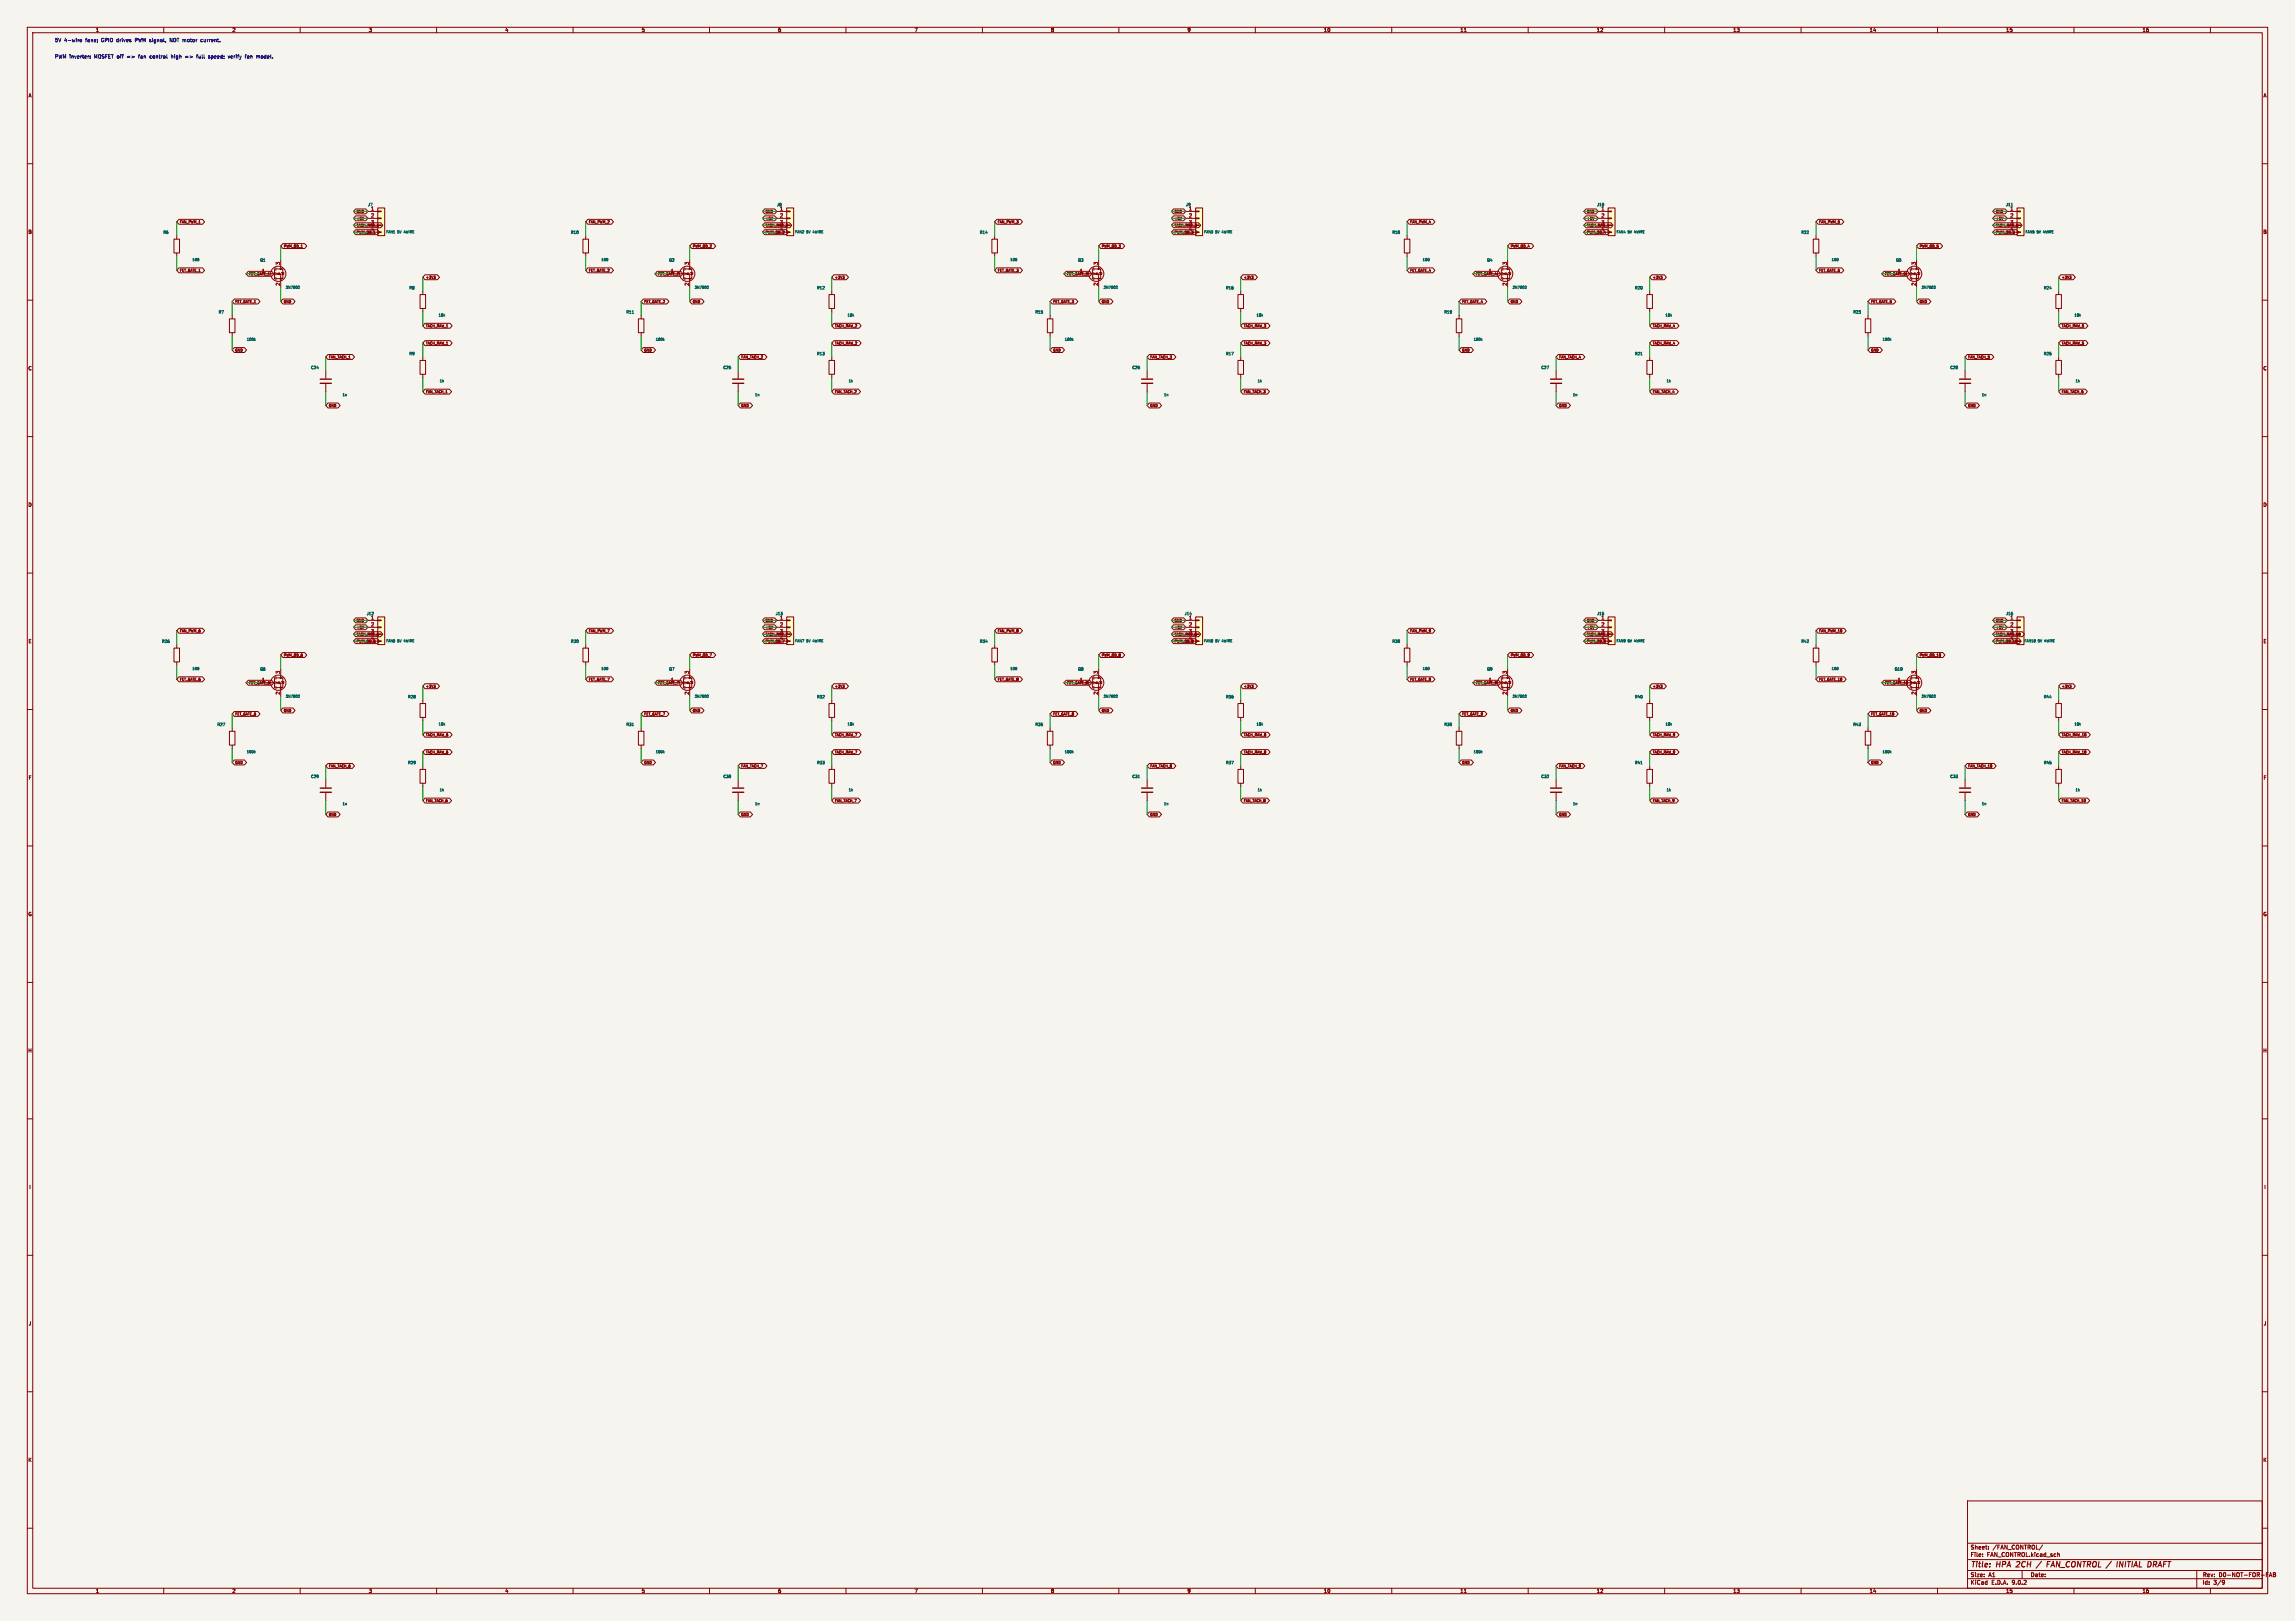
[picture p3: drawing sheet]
<svg xmlns="http://www.w3.org/2000/svg" width="841mm" height="594mm" viewBox="0 0 841 594" stroke-linecap="round" stroke-linejoin="round" font-family="sans-serif">
<defs><g id="words">
<g font-size="2.8" fill="#840000">
<text x="722" y="574.9">Title:</text>
<text x="731.7" y="574.9">HPA</text>
<text x="739.8" y="574.9">2CH</text>
<text x="748.1" y="574.9">/</text>
<text x="752.5" y="574.9">FAN_CONTROL /</text>
<text x="779.7" y="574.9">INITIAL</text>
<text x="791.9" y="574.9">DRAFT</text>
</g>
<g font-size="2.1" fill="#840000">
<text x="722" y="568">Sheet:</text>
<text x="730.2" y="568">/FAN_CONTROL/</text>
<text x="722" y="570.7">File:</text>
<text x="728.1" y="570.7">FAN_CONTROL.kicad_sch</text>
<text x="722" y="580.9">KiCad</text>
<text x="722" y="578.1">Size:</text>
<text x="728.7" y="578.1">A1</text>
<text x="729.7" y="580.9">E.D.A.</text>
<text x="737.3" y="580.9">9.0.2</text>
<text x="744" y="578.1">Date:</text>
<text x="807" y="578.3">Rev:</text>
<text x="807" y="580.9">Id:</text>
<text x="811.1" y="580.9">3/9</text>
<text x="813.4" y="578.3">D0-NOT-FOR-FAB</text>
</g>
<g font-size="1.8" fill="#840000">
<text x="35" y="11.9">1</text>
<text x="85" y="11.9">2</text>
<text x="135" y="11.9">3</text>
<text x="185" y="11.9">4</text>
<text x="235" y="11.9">5</text>
<text x="285" y="11.9">6</text>
<text x="335" y="11.9">7</text>
<text x="385" y="11.9">8</text>
<text x="435" y="11.9">9</text>
<text x="485" y="11.9">10</text>
<text x="535" y="11.9">11</text>
<text x="585" y="11.9">12</text>
<text x="635" y="11.9">13</text>
<text x="685" y="11.9">14</text>
<text x="735" y="11.9">15</text>
<text x="785" y="11.9">16</text>
<text x="10.3" y="35.9">A</text>
<text x="829.3" y="35.9">A</text>
<text x="135.8" y="82.3">3</text>
<text x="285.7" y="82.3">3</text>
<text x="435.5" y="82.3">3</text>
<text x="586.7" y="82.3">3</text>
<text x="736.5" y="82.3">3</text>
<text x="10.3" y="85.9">B</text>
<text x="135.8" y="84.8">4</text>
<text x="285.7" y="84.8">4</text>
<text x="435.5" y="84.8">4</text>
<text x="586.7" y="84.8">4</text>
<text x="736.5" y="84.8">4</text>
<text x="829.2" y="85.9">B</text>
<text x="95.8" y="100.1">1</text>
<text x="245.7" y="100.1">1</text>
<text x="395.5" y="100.1">1</text>
<text x="545.4" y="100.1">1</text>
<text x="695.3" y="100.1">1</text>
<text x="10.3" y="135.9">C</text>
<text x="829.2" y="135.9">C</text>
<text x="10.3" y="185.9">D</text>
<text x="829.2" y="185.9">D</text>
<text x="135.8" y="232.2">3</text>
<text x="285.7" y="232.2">3</text>
<text x="435.5" y="232.2">3</text>
<text x="586.7" y="232.2">3</text>
<text x="736.5" y="232.2">3</text>
<text x="10.3" y="235.9">E</text>
<text x="135.8" y="234.7">4</text>
<text x="285.7" y="234.7">4</text>
<text x="435.5" y="234.7">4</text>
<text x="586.7" y="234.7">4</text>
<text x="736.5" y="234.7">4</text>
<text x="829.3" y="235.9">E</text>
<text x="95.8" y="249.9">1</text>
<text x="245.7" y="249.9">1</text>
<text x="395.5" y="249.9">1</text>
<text x="545.4" y="249.9">1</text>
<text x="695.3" y="249.9">1</text>
<text x="10.3" y="285.9">F</text>
<text x="829.3" y="285.9">F</text>
<text x="10.3" y="335.9">G</text>
<text x="829.2" y="335.9">G</text>
<text x="10.2" y="385.9">H</text>
<text x="829.2" y="385.9">H</text>
<text x="10.6" y="435.9">I</text>
<text x="829.6" y="435.9">I</text>
<text x="10.4" y="485.9">J</text>
<text x="829.4" y="485.9">J</text>
<text x="10.3" y="535.9">K</text>
<text x="829.2" y="535.9">K</text>
<text x="35" y="583.9">1</text>
<text x="85" y="583.9">2</text>
<text x="135" y="583.9">3</text>
<text x="185" y="583.9">4</text>
<text x="235" y="583.9">5</text>
<text x="285" y="583.9">6</text>
<text x="335" y="583.9">7</text>
<text x="385" y="583.9">8</text>
<text x="435" y="583.9">9</text>
<text x="485" y="583.9">10</text>
<text x="535" y="583.9">11</text>
<text x="585" y="583.9">12</text>
<text x="635" y="583.9">13</text>
<text x="685" y="583.9">14</text>
<text x="735" y="583.9">15</text>
<text x="785" y="583.9">16</text>
</g>
<g font-size="1.8" fill="#0000c2">
<text x="20" y="15.6">5V</text>
<text x="23.5" y="15.6">4-wire</text>
<text x="31.5" y="15.6">fans;</text>
<text x="37.4" y="15.6">GPIO drives</text>
<text x="50.1" y="15.6">PWM signal,</text>
<text x="63.3" y="15.6">NOT motor</text>
<text x="75" y="15.6">current.</text>
<text x="20" y="21.6">PWM inverter:</text>
<text x="34.6" y="21.6">MOSFET off</text>
<text x="47" y="21.6">=&gt;</text>
<text x="51.4" y="21.6">fan</text>
<text x="55.7" y="21.6">control</text>
<text x="63.8" y="21.6">high</text>
<text x="69.1" y="21.6">=&gt;</text>
<text x="73.5" y="21.6">full</text>
<text x="78" y="21.6">speed;</text>
<text x="85.4" y="21.6">verify</text>
<text x="91.9" y="21.6">fan</text>
<text x="96.2" y="21.6">model.</text>
</g>
<g font-size="1.8" fill="#a90000">
<text x="135.8" y="77.2">1</text>
<text x="135.8" y="79.8">2</text>
<text x="285.7" y="79.8">2</text>
<text x="435.5" y="79.8">2</text>
<text x="586.7" y="79.8">2</text>
<text x="736.5" y="79.8">2</text>
<text x="102.6" y="97.2" transform="rotate(-90 102.6 97.2)">3</text>
<text x="252.5" y="97.2" transform="rotate(-90 252.5 97.2)">3</text>
<text x="402.3" y="97.2" transform="rotate(-90 402.3 97.2)">3</text>
<text x="552.2" y="97.2" transform="rotate(-90 552.2 97.2)">3</text>
<text x="702.1" y="97.2" transform="rotate(-90 702.1 97.2)">3</text>
<text x="102.6" y="104.8" transform="rotate(-90 102.6 104.8)">2</text>
<text x="252.5" y="104.8" transform="rotate(-90 252.5 104.8)">2</text>
<text x="402.3" y="104.8" transform="rotate(-90 402.3 104.8)">2</text>
<text x="552.2" y="104.8" transform="rotate(-90 552.2 104.8)">2</text>
<text x="702.1" y="104.8" transform="rotate(-90 702.1 104.8)">2</text>
<text x="435.5" y="227.1">1</text>
<text x="135.8" y="229.6">2</text>
<text x="285.7" y="229.6">2</text>
<text x="435.5" y="229.6">2</text>
<text x="586.7" y="229.6">2</text>
<text x="736.5" y="229.6">2</text>
<text x="102.6" y="247.1" transform="rotate(-90 102.6 247.1)">3</text>
<text x="252.5" y="247.1" transform="rotate(-90 252.5 247.1)">3</text>
<text x="402.3" y="247.1" transform="rotate(-90 402.3 247.1)">3</text>
<text x="552.2" y="247.1" transform="rotate(-90 552.2 247.1)">3</text>
<text x="702.1" y="247.1" transform="rotate(-90 702.1 247.1)">3</text>
<text x="102.6" y="254.7" transform="rotate(-90 102.6 254.7)">2</text>
<text x="252.5" y="254.7" transform="rotate(-90 252.5 254.7)">2</text>
<text x="402.3" y="254.7" transform="rotate(-90 402.3 254.7)">2</text>
<text x="552.2" y="254.7" transform="rotate(-90 552.2 254.7)">2</text>
<text x="702.1" y="254.7" transform="rotate(-90 702.1 254.7)">2</text>
</g>
<g font-size="1.8" fill="#006464">
<text x="285.7" y="77.2">1</text>
<text x="435.5" y="77.2">1</text>
<text x="586.7" y="77.2">1</text>
<text x="736.5" y="77.2">1</text>
<text x="135.8" y="227.1">1</text>
<text x="285.7" y="227.1">1</text>
<text x="586.7" y="227.1">1</text>
<text x="736.5" y="227.1">1</text>
</g>
<g font-size="1.4" fill="#006464">
<text x="134.7" y="75.7">J7</text>
<text x="284.6" y="75.7">J8</text>
<text x="434.4" y="75.7">J9</text>
<text x="585.1" y="75.7">J10</text>
<text x="734.9" y="75.7">J11</text>
<text x="59.7" y="85.9">R6</text>
<text x="209" y="85.9">R10</text>
<text x="358.9" y="85.9">R14</text>
<text x="510" y="85.9">R18</text>
<text x="659.9" y="85.9">R22</text>
<text x="95.2" y="96.1">Q1</text>
<text x="245.1" y="96.1">Q2</text>
<text x="394.9" y="96.1">Q3</text>
<text x="544.8" y="96.1">Q4</text>
<text x="694.6" y="96.1">Q5</text>
<text x="149.8" y="106.2">R8</text>
<text x="299.2" y="106.2">R12</text>
<text x="449.1" y="106.2">R16</text>
<text x="598.9" y="106.2">R20</text>
<text x="748.8" y="106.2">R24</text>
<text x="80" y="115.1">R7</text>
<text x="229.4" y="115.1">R11</text>
<text x="379.2" y="115.1">R15</text>
<text x="529.1" y="115.1">R19</text>
<text x="678.9" y="115.1">R23</text>
<text x="149.8" y="130.3">R9</text>
<text x="299.2" y="130.3">R13</text>
<text x="449.1" y="130.3">R17</text>
<text x="598.9" y="130.3">R21</text>
<text x="748.8" y="130.3">R25</text>
<text x="113.8" y="135.4">C24</text>
<text x="264.9" y="135.4">C25</text>
<text x="414.8" y="135.4">C26</text>
<text x="564.6" y="135.4">C27</text>
<text x="714.5" y="135.4">C28</text>
<text x="134.2" y="225.6">J12</text>
<text x="284.1" y="225.6">J13</text>
<text x="434" y="225.6">J14</text>
<text x="585.1" y="225.6">J15</text>
<text x="734.9" y="225.6">J16</text>
<text x="59.2" y="235.8">R26</text>
<text x="209" y="235.8">R30</text>
<text x="358.9" y="235.8">R34</text>
<text x="510" y="235.8">R38</text>
<text x="659.9" y="235.8">R42</text>
<text x="95.2" y="245.9">Q6</text>
<text x="245.1" y="245.9">Q7</text>
<text x="394.9" y="245.9">Q8</text>
<text x="544.8" y="245.9">Q9</text>
<text x="694.2" y="245.9">Q10</text>
<text x="149.4" y="256.1">R28</text>
<text x="299.2" y="256.1">R32</text>
<text x="449.1" y="256.1">R36</text>
<text x="598.9" y="256.1">R40</text>
<text x="748.8" y="256.1">R44</text>
<text x="79.5" y="266.2">R27</text>
<text x="229.4" y="266.2">R31</text>
<text x="379.2" y="266.2">R35</text>
<text x="529.1" y="266.2">R39</text>
<text x="678.9" y="266.2">R43</text>
<text x="149.4" y="280.2">R29</text>
<text x="299.2" y="280.2">R33</text>
<text x="449.1" y="280.2">R37</text>
<text x="598.9" y="280.2">R41</text>
<text x="748.8" y="280.2">R45</text>
<text x="113.8" y="285.3">C29</text>
<text x="264.9" y="285.3">C30</text>
<text x="414.8" y="285.3">C31</text>
<text x="564.6" y="285.3">C32</text>
<text x="714.5" y="285.3">C33</text>
</g>
<g font-size="1.3" fill="#840000">
<text x="65.8" y="82">FAN_PWM_1</text>
<text x="130.6" y="80.8">+5V</text>
<text x="130.6" y="78.2">GND</text>
<text x="130.6" y="83.3">TACH_RAW_1</text>
<text x="215.6" y="82">FAN_PWM_2</text>
<text x="280.4" y="80.8">+5V</text>
<text x="280.4" y="78.2">GND</text>
<text x="280.4" y="83.3">TACH_RAW_2</text>
<text x="365.5" y="82">FAN_PWM_3</text>
<text x="430.3" y="83.3">TACH_RAW_3</text>
<text x="430.3" y="78.2">GND</text>
<text x="430.3" y="80.8">+5V</text>
<text x="516.6" y="82">FAN_PWM_4</text>
<text x="581.4" y="80.8">+5V</text>
<text x="581.4" y="78.2">GND</text>
<text x="581.4" y="83.3">TACH_RAW_4</text>
<text x="666.5" y="82">FAN_PWM_5</text>
<text x="731.3" y="80.8">+5V</text>
<text x="731.3" y="83.3">TACH_RAW_5</text>
<text x="731.3" y="78.2">GND</text>
<text x="130.6" y="85.8">PWM_OD_1</text>
<text x="280.4" y="85.8">PWM_OD_2</text>
<text x="430.3" y="85.8">PWM_OD_3</text>
<text x="581.4" y="85.8">PWM_OD_4</text>
<text x="731.3" y="85.8">PWM_OD_5</text>
<text x="103.9" y="90.9">PWM_OD_1</text>
<text x="253.7" y="90.9">PWM_OD_2</text>
<text x="403.6" y="90.9">PWM_OD_3</text>
<text x="553.5" y="90.9">PWM_OD_4</text>
<text x="703.3" y="90.9">PWM_OD_5</text>
<text x="65.8" y="99.8">FET_GATE_1</text>
<text x="91.2" y="101.1">FET_GATE_1</text>
<text x="215.6" y="99.8">FET_GATE_2</text>
<text x="241" y="101.1">FET_GATE_2</text>
<text x="365.5" y="99.8">FET_GATE_3</text>
<text x="390.9" y="101.1">FET_GATE_3</text>
<text x="516.6" y="99.8">FET_GATE_4</text>
<text x="540.8" y="101.1">FET_GATE_4</text>
<text x="666.5" y="99.8">FET_GATE_5</text>
<text x="690.6" y="101.1">FET_GATE_5</text>
<text x="156" y="102.3">+3V3</text>
<text x="305.8" y="102.3">+3V3</text>
<text x="455.7" y="102.3">+3V3</text>
<text x="605.5" y="102.3">+3V3</text>
<text x="755.4" y="102.3">+3V3</text>
<text x="86.1" y="111.2">FET_GATE_1</text>
<text x="103.9" y="111.2">GND</text>
<text x="236" y="111.2">FET_GATE_2</text>
<text x="253.7" y="111.2">GND</text>
<text x="385.8" y="111.2">FET_GATE_3</text>
<text x="403.6" y="111.2">GND</text>
<text x="535.7" y="111.2">FET_GATE_4</text>
<text x="553.5" y="111.2">GND</text>
<text x="685.5" y="111.2">FET_GATE_5</text>
<text x="703.3" y="111.2">GND</text>
<text x="156" y="120.1">TACH_RAW_1</text>
<text x="305.8" y="120.1">TACH_RAW_2</text>
<text x="455.7" y="120.1">TACH_RAW_3</text>
<text x="605.5" y="120.1">TACH_RAW_4</text>
<text x="755.4" y="120.1">TACH_RAW_5</text>
<text x="86.1" y="129">GND</text>
<text x="120.4" y="131.6">FAN_TACH_1</text>
<text x="156" y="126.5">TACH_RAW_1</text>
<text x="236" y="129">GND</text>
<text x="271.5" y="131.6">FAN_TACH_2</text>
<text x="305.8" y="126.5">TACH_RAW_2</text>
<text x="385.8" y="129">GND</text>
<text x="421.4" y="131.6">FAN_TACH_3</text>
<text x="455.7" y="126.5">TACH_RAW_3</text>
<text x="535.7" y="129">GND</text>
<text x="571.2" y="131.6">FAN_TACH_4</text>
<text x="605.5" y="126.5">TACH_RAW_4</text>
<text x="685.5" y="129">GND</text>
<text x="721.1" y="131.6">FAN_TACH_5</text>
<text x="755.4" y="126.5">TACH_RAW_5</text>
<text x="120.4" y="149.3">GND</text>
<text x="156" y="144.3">FAN_TACH_1</text>
<text x="271.5" y="149.3">GND</text>
<text x="305.8" y="144.3">FAN_TACH_2</text>
<text x="421.4" y="149.3">GND</text>
<text x="455.7" y="144.3">FAN_TACH_3</text>
<text x="571.2" y="149.3">GND</text>
<text x="605.5" y="144.3">FAN_TACH_4</text>
<text x="721.1" y="149.3">GND</text>
<text x="755.4" y="144.3">FAN_TACH_5</text>
<text x="65.8" y="231.9">FAN_PWM_6</text>
<text x="130.6" y="233.2">TACH_RAW_6</text>
<text x="130.6" y="228.1">GND</text>
<text x="130.6" y="230.6">+5V</text>
<text x="215.6" y="231.9">FAN_PWM_7</text>
<text x="280.4" y="228.1">GND</text>
<text x="280.4" y="233.2">TACH_RAW_7</text>
<text x="280.4" y="230.6">+5V</text>
<text x="365.5" y="231.9">FAN_PWM_8</text>
<text x="430.3" y="230.6">+5V</text>
<text x="430.3" y="228.1">GND</text>
<text x="430.3" y="233.2">TACH_RAW_8</text>
<text x="516.6" y="231.9">FAN_PWM_9</text>
<text x="581.4" y="228.1">GND</text>
<text x="581.4" y="233.2">TACH_RAW_9</text>
<text x="581.4" y="230.6">+5V</text>
<text x="666.5" y="231.9">FAN_PWM_10</text>
<text x="731.3" y="230.6">+5V</text>
<text x="731.3" y="228.1">GND</text>
<text x="731.3" y="233.2">TACH_RAW_10</text>
<text x="130.6" y="235.7">PWM_OD_6</text>
<text x="280.4" y="235.7">PWM_OD_7</text>
<text x="430.3" y="235.7">PWM_OD_8</text>
<text x="581.4" y="235.7">PWM_OD_9</text>
<text x="731.3" y="235.7">PWM_OD_10</text>
<text x="103.9" y="240.8">PWM_OD_6</text>
<text x="253.7" y="240.8">PWM_OD_7</text>
<text x="403.6" y="240.8">PWM_OD_8</text>
<text x="553.5" y="240.8">PWM_OD_9</text>
<text x="703.3" y="240.8">PWM_OD_10</text>
<text x="65.8" y="249.7">FET_GATE_6</text>
<text x="91.2" y="250.9">FET_GATE_6</text>
<text x="215.6" y="249.7">FET_GATE_7</text>
<text x="241" y="250.9">FET_GATE_7</text>
<text x="365.5" y="249.7">FET_GATE_8</text>
<text x="390.9" y="250.9">FET_GATE_8</text>
<text x="516.6" y="249.7">FET_GATE_9</text>
<text x="540.8" y="250.9">FET_GATE_9</text>
<text x="666.5" y="249.7">FET_GATE_10</text>
<text x="690.6" y="250.9">FET_GATE_10</text>
<text x="156" y="252.2">+3V3</text>
<text x="305.8" y="252.2">+3V3</text>
<text x="455.7" y="252.2">+3V3</text>
<text x="605.5" y="252.2">+3V3</text>
<text x="755.4" y="252.2">+3V3</text>
<text x="86.1" y="262.4">FET_GATE_6</text>
<text x="103.9" y="261.1">GND</text>
<text x="236" y="262.4">FET_GATE_7</text>
<text x="253.7" y="261.1">GND</text>
<text x="385.8" y="262.4">FET_GATE_8</text>
<text x="403.6" y="261.1">GND</text>
<text x="535.7" y="262.4">FET_GATE_9</text>
<text x="553.5" y="261.1">GND</text>
<text x="685.5" y="262.4">FET_GATE_10</text>
<text x="703.3" y="261.1">GND</text>
<text x="156" y="270">TACH_RAW_6</text>
<text x="305.8" y="270">TACH_RAW_7</text>
<text x="455.7" y="270">TACH_RAW_8</text>
<text x="605.5" y="270">TACH_RAW_9</text>
<text x="755.4" y="270">TACH_RAW_10</text>
<text x="86.1" y="280.1">GND</text>
<text x="120.4" y="281.4">FAN_TACH_6</text>
<text x="156" y="276.3">TACH_RAW_6</text>
<text x="236" y="280.1">GND</text>
<text x="271.5" y="281.4">FAN_TACH_7</text>
<text x="305.8" y="276.3">TACH_RAW_7</text>
<text x="385.8" y="280.1">GND</text>
<text x="421.4" y="281.4">FAN_TACH_8</text>
<text x="455.7" y="276.3">TACH_RAW_8</text>
<text x="535.7" y="280.1">GND</text>
<text x="571.2" y="281.4">FAN_TACH_9</text>
<text x="605.5" y="276.3">TACH_RAW_9</text>
<text x="685.5" y="280.1">GND</text>
<text x="721.1" y="281.4">FAN_TACH_10</text>
<text x="755.4" y="276.3">TACH_RAW_10</text>
<text x="120.4" y="299.2">GND</text>
<text x="156" y="294.1">FAN_TACH_6</text>
<text x="271.5" y="299.2">GND</text>
<text x="305.8" y="294.1">FAN_TACH_7</text>
<text x="421.4" y="299.2">GND</text>
<text x="455.7" y="294.1">FAN_TACH_8</text>
<text x="571.2" y="299.2">GND</text>
<text x="605.5" y="294.1">FAN_TACH_9</text>
<text x="721.1" y="299.2">GND</text>
<text x="755.4" y="294.1">FAN_TACH_10</text>
</g>
<g font-size="1.3" fill="#006464">
<text x="141.4" y="85.7">FAN1</text>
<text x="145.7" y="85.7">5V</text>
<text x="148.3" y="85.7">4WIRE</text>
<text x="291.2" y="85.7">FAN2</text>
<text x="295.5" y="85.7">5V</text>
<text x="298.1" y="85.7">4WIRE</text>
<text x="441.1" y="85.7">FAN3</text>
<text x="445.4" y="85.7">5V</text>
<text x="448" y="85.7">4WIRE</text>
<text x="592.2" y="85.7">FAN4</text>
<text x="596.5" y="85.7">5V</text>
<text x="599.1" y="85.7">4WIRE</text>
<text x="742.1" y="85.7">FAN5</text>
<text x="746.4" y="85.7">5V</text>
<text x="749" y="85.7">4WIRE</text>
<text x="70.3" y="95.8">100</text>
<text x="220.2" y="95.8">100</text>
<text x="370.1" y="95.8">100</text>
<text x="521.2" y="95.8">100</text>
<text x="671.1" y="95.8">100</text>
<text x="104.6" y="106">2N7002</text>
<text x="254.4" y="106">2N7002</text>
<text x="404.3" y="106">2N7002</text>
<text x="554.2" y="106">2N7002</text>
<text x="704" y="106">2N7002</text>
<text x="160.6" y="116.2">10k</text>
<text x="310.4" y="116.2">10k</text>
<text x="460.3" y="116.2">10k</text>
<text x="610.2" y="116.2">10k</text>
<text x="760" y="116.2">10k</text>
<text x="90.3" y="125.1">100k</text>
<text x="240.2" y="125.1">100k</text>
<text x="390" y="125.1">100k</text>
<text x="539.9" y="125.1">100k</text>
<text x="689.7" y="125.1">100k</text>
<text x="161" y="140.3">1k</text>
<text x="310.9" y="140.3">1k</text>
<text x="460.7" y="140.3">1k</text>
<text x="610.6" y="140.3">1k</text>
<text x="760.4" y="140.3">1k</text>
<text x="125.4" y="145.4">1n</text>
<text x="276.5" y="145.4">1n</text>
<text x="426.4" y="145.4">1n</text>
<text x="576.3" y="145.4">1n</text>
<text x="726.1" y="145.4">1n</text>
<text x="141.4" y="235.5">FAN6</text>
<text x="145.7" y="235.5">5V</text>
<text x="148.3" y="235.5">4WIRE</text>
<text x="291.2" y="235.5">FAN7</text>
<text x="295.5" y="235.5">5V</text>
<text x="298.1" y="235.5">4WIRE</text>
<text x="441.1" y="235.5">FAN8</text>
<text x="445.4" y="235.5">5V</text>
<text x="448" y="235.5">4WIRE</text>
<text x="592.2" y="235.5">FAN9</text>
<text x="596.5" y="235.5">5V</text>
<text x="599.1" y="235.5">4WIRE</text>
<text x="741.7" y="235.5">FAN10</text>
<text x="746.8" y="235.5">5V</text>
<text x="749.4" y="235.5">4WIRE</text>
<text x="70.3" y="245.7">100</text>
<text x="220.2" y="245.7">100</text>
<text x="370.1" y="245.7">100</text>
<text x="521.2" y="245.7">100</text>
<text x="671.1" y="245.7">100</text>
<text x="104.6" y="255.9">2N7002</text>
<text x="254.4" y="255.9">2N7002</text>
<text x="404.3" y="255.9">2N7002</text>
<text x="554.2" y="255.9">2N7002</text>
<text x="704" y="255.9">2N7002</text>
<text x="160.6" y="266">10k</text>
<text x="310.4" y="266">10k</text>
<text x="460.3" y="266">10k</text>
<text x="610.2" y="266">10k</text>
<text x="760" y="266">10k</text>
<text x="90.3" y="276.2">100k</text>
<text x="240.2" y="276.2">100k</text>
<text x="390" y="276.2">100k</text>
<text x="539.9" y="276.2">100k</text>
<text x="689.7" y="276.2">100k</text>
<text x="161" y="290.2">1k</text>
<text x="310.9" y="290.2">1k</text>
<text x="460.7" y="290.2">1k</text>
<text x="610.6" y="290.2">1k</text>
<text x="760.4" y="290.2">1k</text>
<text x="125.4" y="295.2">1n</text>
<text x="276.5" y="295.2">1n</text>
<text x="426.4" y="295.2">1n</text>
<text x="576.3" y="295.2">1n</text>
<text x="726.1" y="295.2">1n</text>
</g>
</g></defs>
<path d="M0 0h841v594h-841z" fill="#f5f4ef" stroke="#f5f4ef" stroke-width=".37"/>
<g fill="none" stroke="#840000" stroke-width=".37">
<path d="M10 10h821v574h-821zM12 12h817v570h-817zM60 10v2M110 10v2M160 10v2M210 10v2M260 10v2M310 10v2M360 10v2M410 10v2M460 10v2M510 10v2"/>
<path d="M536.6 11.6h.7M560 10v2M610 10v2M660 10v2M710 10v2M760 10v2M810 10v2M10 60h2M829 60h2M363.5 87.6h2v5.1h-2zM364.5 86.4v1.2M364.5 92.7v1.3"/>
<path d="M400.3 98.4v3.8M400.8 98.6h2.6v3.5h-2.6M400.8 98v1.1M400.8 99.8v1M402.6 95.2v3.4M402.8 99.8l1.1 .3M403.4 99.9l.3 .7h-.7zM664.5 87.6h2v5.1h-2zM665.5 86.4v1.2M665.5 92.7v1.3M700 98.4v3.8M700.5 98.6h2.6v3.5h-2.6"/>
<path d="M700.5 98v1.1M700.5 99.8v1M702.3 95.2v3.4M702.6 99.8l1 .3M703.1 99.9l.4 .7h-.8zM10 110h2M395 100.3h5.3M400.8 100.3h1.8v5.1M400.8 101.6v1M683.5 116.8h2v5.1h-2zM684.5 115.6v1.2M694.7 100.3h5.3"/>
<path d="M700.5 100.3h1.8v5.1M700.5 101.6v1M829 110h2M684.5 121.9v1.3M720.1 135.9v2.8M10 160h2M720.1 140.7v2.8M829 160h2M10 210h2M829 210h2M10 260h2M753.4 257.8h2v5.1h-2z"/>
<path d="M754.4 256.5v1.3M829 260h2M84.1 268h2v5h-2zM85.1 266.7v1.3M85.1 273v1.3M754.4 262.9v1.3M720.1 285.7v2.8M720.1 290.6v2.8M753.4 281.9h2v5.1h-2zM754.4 280.7v1.2M754.4 287v1.3M10 310h2"/>
<path d="M829 310h2M10 360h2M829 360h2M10 410h2M829 410h2M10 460h2M829 460h2M10 510h2M829 510h2M10 560h2M721 550h108v32h-108zM829 560h2"/>
<path d="M721 578.5h108M721 575.5h108M721 571.5h108M721 565.5h108M726.5 570.2h.1M726.5 570.2v.1M726.5 569.5v.1M728.7 567.5v.2M728.7 566.8v.1M741 575.5v3M748.5 566.1l-1.3 1.9M754.1 569.5h.5l.1 .9"/>
<path d="M805 575.5v6.5M814.6 579.1l.5 .1 .1 .7-.3 .6-.4 .1M815 579.9l-.4 .1M815.1 579.9h-.1M815.2 579.7l-.1 .2M831.5 577.8l.5-1.5 .5 1.5M831.7 577.4h.7M833 576.3l.8 .3-.3 .4 .4 .5-.3 .3h-.6zM833 577h.5M60 582v2M110 582v2M160 582v2"/>
<path d="M210 582v2M260 582v2M310 582v2M360 582v2M410 582v2M460 582v2M510 582v2M536.6 583.6h.7M560 582v2M610 582v2M660 582v2M710 582v2"/>
<path d="M760 582v2M810 582v2"/>
<circle cx="401.7" cy="100.3" r="2.79"/>
<circle cx="701.4" cy="100.3" r="2.79"/>
</g>
<path d="M740 573.1l-1.3 1.1h1.3M748.1 572.1l-2 2.6M750.2 573.2h.7M750.3 572.2h1M751.7 573.6h1M752.4 572.2l-.9 2M776.9 572.2l.9 2 .2-2M779 572.2l-.3 2M791 573.6h.9M791.6 572.2l-.9 2" fill="none" stroke="#840000" stroke-width=".4"/>
<path d="M372.5 94.8v.7M673.5 94.8v.7M409 104.9h.4M409.4 104.9h.1M409.4 104.9l-.5 .8h.6M708.7 104.9h.4M709.1 104.9h.1M709.2 104.9l-.5 .8h.5M692.8 124.4l.2 .4M693 124.2l-.3 .3M93.3 275.6l.3 .3M93.6 275.3l-.4 .4" fill="none" stroke="#006464" stroke-width=".37"/>
<path d="M718.1 138.9h4M718.1 140.5h4M718.1 288.8h4M718.1 290.3h4" fill="none" stroke="#840000" stroke-width=".51"/>
<g fill="#840000" stroke="#840000" stroke-width=".37">
<path d="M401.1 100.3l1-.4v.8z"/>
<path d="M700.8 100.3l1-.4v.8z"/>
<circle cx="402.6" cy="98.6" r=".25"/>
<circle cx="402.6" cy="102.1" r=".25"/>
<circle cx="702.3" cy="98.6" r=".25"/>
<circle cx="702.3" cy="102.1" r=".25"/>
</g>
<path d="M739.1 226.1h2.6v10.1h-2.6z" fill="#ffffc2"/>
<g fill="none" stroke="#840000" stroke-width=".37">
<path d="M63.8 87.6h2v5.1h-2zM64.8 86.4v1.2M64.8 92.7v1.3M100.6 98.4v3.8M101.1 98.6h2.5v3.5h-2.5M101.1 98v1.1M101.1 99.8v1M102.9 95.2v3.4M103.1 99.8l1 .3M103.6 99.9l.4 .7h-.7zM95.2 100.3h5.4M101.1 100.3h1.8v5.1"/>
<path d="M101.1 101.6v1M63.8 237.5h2v5.1h-2zM64.8 236.2v1.3M735.3 227.3h3.8M735.3 229.9h3.8M735.3 232.4h3.8M735.3 234.9h3.8M739.1 226.1h2.6v10.1h-2.6zM739.1 227.2h1.3v.3h-1.3zM739.1 229.7h1.3v.3h-1.3zM739.1 234.8h1.3v.3h-1.3zM64.8 242.6v1.2"/>
<path d="M153.9 257.8h2.1v5.1h-2.1zM154.9 256.5v1.3M154.9 262.9v1.3"/>
<circle cx="102" cy="100.3" r="2.79"/>
</g>
<g fill="#840000" stroke="#840000" stroke-width=".37">
<path d="M101.3 100.3l1.1-.4v.8z"/>
<circle cx="102.9" cy="98.6" r=".25"/>
<circle cx="102.9" cy="102.1" r=".25"/>
</g>
<path d="M72.8 94.8v.7M109.3 104.9l.5 .2-.6 .6h.6M72.8 244.6v.8" fill="none" stroke="#006464" stroke-width=".37"/>
<path d="M589.3 76.2h2.5v10.2h-2.5z" fill="#ffffc2"/>
<g fill="none" stroke="#840000" stroke-width=".37">
<path d="M585.5 77.5h3.8M589.3 76.2h2.5v10.2h-2.5zM589.3 77.3h1.2v.3h-1.2zM589.3 79.9h1.2v.2h-1.2zM585.5 80h3.8M585.5 82.5h3.8M585.5 85.1h3.8M589.3 82.4h1.2v.3h-1.2zM589.3 85h1.2v.2h-1.2zM84.1 116.8h2v5.1h-2zM85.1 115.6v1.2M303.8 107.9h2v5.1h-2z"/>
<path d="M304.8 106.7v1.2M304.8 113v1.3M603.5 107.9h2v5.1h-2zM604.5 106.7v1.2M604.5 113v1.3M85.1 121.9v1.3M303.8 132.1h2v5.1h-2zM304.8 130.8v1.3M304.8 137.2v1.2M603.5 132.1h2v5.1h-2zM604.5 130.8v1.3M604.5 137.2v1.2"/>
<path d="M153.9 281.9h2.1v5.1h-2.1zM154.9 280.7v1.2M154.9 287v1.3"/>
</g>
<path d="M93.3 124.4l.3 .4M93.6 124.2l-.4 .3M601.2 130.1h.6" fill="none" stroke="#006464" stroke-width=".37"/>
<path d="M138.4 226.1h2.6v10.1h-2.6z" fill="#ffffc2"/>
<g fill="none" stroke="#840000" stroke-width=".37">
<path d="M570.2 135.9v2.8M570.2 140.7v2.8M134.6 227.3h3.8M134.6 229.9h3.8M134.6 232.4h3.8M134.6 234.9h3.8M138.4 226.1h2.6v10.1h-2.6zM138.4 227.2h1.3v.3h-1.3zM138.4 229.7h1.3v.3h-1.3zM138.4 232.3h1.3v.2h-1.3zM138.4 234.8h1.3v.3h-1.3zM270.5 285.7v2.8"/>
<path d="M270.5 290.6v2.8"/>
</g>
<path d="M568.2 138.9h4.1M568.2 140.5h4.1M268.5 288.8h4M268.5 290.3h4" fill="none" stroke="#840000" stroke-width=".51"/>
<path d="M589.3 226.1h2.5v10.1h-2.5z" fill="#ffffc2"/>
<g fill="none" stroke="#840000" stroke-width=".37">
<path d="M363.5 237.5h2v5.1h-2zM364.5 236.2v1.3M514.6 237.5h2v5.1h-2zM515.6 236.2v1.3M585.5 227.3h3.8M585.5 229.9h3.8M585.5 232.4h3.8M585.5 234.9h3.8M589.3 226.1h2.5v10.1h-2.5zM589.3 227.2h1.2v.3h-1.2zM589.3 229.7h1.2v.3h-1.2zM589.3 232.3h1.2v.2h-1.2z"/>
<path d="M589.3 234.8h1.2v.3h-1.2zM364.5 242.6v1.2M515.6 242.6v1.2M544.8 250.2h5.4M550.2 248.3v3.8M550.7 248.4h2.5v3.6h-2.5M550.7 250.2h1.7v5.1M550.7 247.9v1M550.7 249.7v1M550.7 251.5v1M552.4 245.1v3.3M552.7 249.7l1 .2"/>
<path d="M553.2 249.8l.4 .6h-.8zM603.5 257.8h2v5.1h-2zM604.5 256.5v1.3M383.8 268h2v5h-2zM384.8 266.7v1.3M384.8 273v1.3M533.7 268h2v5h-2zM534.7 266.7v1.3M534.7 273v1.3M604.5 262.9v1.3M119.4 285.7v2.8M119.4 290.6v2.8"/>
<path d="M570.2 285.7v2.8M570.2 290.6v2.8"/>
<circle cx="551.6" cy="250.2" r="2.79"/>
</g>
<g fill="#840000" stroke="#840000" stroke-width=".37">
<path d="M550.9 250.2l1-.4v.8z"/>
<circle cx="552.4" cy="248.4" r=".25"/>
<circle cx="552.4" cy="252" r=".25"/>
</g>
<path d="M372.5 244.6v.8M523.6 244.6v.8M558.9 254.7h.4M559.3 254.7v.1M559.3 254.8l-.5 .8h.6M393 275.6l.3 .3M393.3 275.3l-.4 .4M542.9 275.6l.2 .3M543.1 275.3l-.3 .4" fill="none" stroke="#006464" stroke-width=".37"/>
<path d="M117.3 288.8h4.1M117.3 290.3h4.1M568.2 288.8h4.1M568.2 290.3h4.1" fill="none" stroke="#840000" stroke-width=".51"/>
<path d="M438.1 226.1h2.6v10.1h-2.6z" fill="#ffffc2"/>
<g fill="none" stroke="#840000" stroke-width=".37">
<path d="M434.3 227.3h3.8M434.3 229.9h3.8M434.3 232.4h3.8M434.3 234.9h3.8M438.1 226.1h2.6v10.1h-2.6zM438.1 227.2h1.3v.3h-1.3zM438.1 229.7h1.3v.3h-1.3zM438.1 232.3h1.3v.2h-1.3zM438.1 234.8h1.3v.3h-1.3zM453.6 281.9h2.1v5.1h-2.1zM454.7 280.7v1.2M454.7 287v1.3"/>
<path d="M603.5 281.9h2v5.1h-2zM604.5 280.7v1.2M604.5 287v1.3"/>
</g>
<path d="M601.2 279.9h.6" fill="none" stroke="#006464" stroke-width=".37"/>
<path d="M138.4 76.2h2.6v10.2h-2.6z" fill="#ffffc2"/>
<g fill="none" stroke="#840000" stroke-width=".37">
<path d="M134.6 77.5h3.8M138.4 76.2h2.6v10.2h-2.6zM138.4 77.3h1.3v.3h-1.3zM138.4 79.9h1.3v.2h-1.3zM134.6 80h3.8M134.6 82.5h3.8M134.6 85.1h3.8M138.4 82.4h1.3v.3h-1.3zM138.4 85h1.3v.2h-1.3zM383.8 116.8h2v5.1h-2zM384.8 115.6v1.2M384.8 121.9v1.3"/>
<path d="M95.2 250.2h5.4M100.6 248.3v3.8M101.1 248.4h2.5v3.6h-2.5M101.1 250.2h1.8v5.1M101.1 247.9v1M101.1 249.7v1M101.1 251.5v1M102.9 245.1v3.3M103.1 249.7l1 .2M103.6 249.8l.4 .6h-.7zM395 250.2h5.3M400.3 248.3v3.8"/>
<path d="M400.8 248.4h2.6v3.6h-2.6M400.8 250.2h1.8v5.1M400.8 247.9v1M400.8 249.7v1M400.8 251.5v1M402.6 245.1v3.3M402.8 249.7l1.1 .2M403.4 249.8l.3 .6h-.7zM453.6 257.8h2.1v5.1h-2.1zM454.7 256.5v1.3M694.7 250.2h5.3M700 248.3v3.8"/>
<path d="M700.5 248.4h2.6v3.6h-2.6M700.5 250.2h1.8v5.1M700.5 247.9v1M700.5 249.7v1M700.5 251.5v1M702.3 245.1v3.3M702.6 249.7l1 .2M703.1 249.8l.4 .6h-.8zM454.7 262.9v1.3M420.4 285.7v2.8M420.4 290.6v2.8"/>
<circle cx="102" cy="250.2" r="2.79"/>
<circle cx="401.7" cy="250.2" r="2.79"/>
<circle cx="701.4" cy="250.2" r="2.79"/>
</g>
<g fill="#840000" stroke="#840000" stroke-width=".37">
<path d="M401.1 250.2l1-.4v.8z"/>
<path d="M700.8 250.2l1-.4v.8z"/>
<path d="M101.3 250.2l1.1-.4v.8z"/>
<circle cx="402.6" cy="248.4" r=".25"/>
<circle cx="402.6" cy="252" r=".25"/>
<circle cx="702.3" cy="248.4" r=".25"/>
<circle cx="702.3" cy="252" r=".25"/>
<circle cx="102.9" cy="248.4" r=".25"/>
<circle cx="102.9" cy="252" r=".25"/>
</g>
<path d="M393 124.4l.3 .4M393.3 124.2l-.4 .3M109.3 254.7l.5 .3-.6 .6h.6M409 254.7h.4M409.4 254.7v.1M409.4 254.8l-.5 .8h.6M708.7 254.7h.4M709.1 254.7l.1 .1M709.2 254.8l-.5 .8h.5M417.1 285h.5" fill="none" stroke="#006464" stroke-width=".37"/>
<path d="M418.3 288.8h4.1M418.3 290.3h4.1" fill="none" stroke="#840000" stroke-width=".51"/>
<path d="M739.1 76.2h2.6v10.2h-2.6z" fill="#ffffc2"/>
<g fill="none" stroke="#840000" stroke-width=".37">
<path d="M735.3 77.5h3.8M739.1 76.2h2.6v10.2h-2.6zM739.1 77.3h1.3v.3h-1.3zM739.1 79.9h1.3v.2h-1.3zM735.3 80h3.8M735.3 82.5h3.8M735.3 85.1h3.8M739.1 82.4h1.3v.3h-1.3zM739.1 85h1.3v.2h-1.3zM153.9 107.9h2.1v5.1h-2.1zM154.9 106.7v1.2M154.9 113v1.3"/>
<path d="M753.4 107.9h2v5.1h-2zM754.4 106.7v1.2M754.4 113v1.3M119.4 135.9v2.8M753.4 132.1h2v5.1h-2zM754.4 130.8v1.3M754.4 137.2v1.2M119.4 140.7v2.8M664.5 237.5h2v5.1h-2zM665.5 236.2v1.3M665.5 242.6v1.2M683.5 268h2v5h-2z"/>
<path d="M684.5 266.7v1.3M684.5 273v1.3"/>
</g>
<path d="M673.5 244.6v.8M692.8 275.6l.2 .3M693 275.3l-.3 .4" fill="none" stroke="#006464" stroke-width=".37"/>
<path d="M117.3 138.9h4.1M117.3 140.5h4.1" fill="none" stroke="#840000" stroke-width=".51"/>
<path d="M288.3 226.1h2.5v10.1h-2.5z" fill="#ffffc2"/>
<g fill="none" stroke="#840000" stroke-width=".37">
<path d="M213.6 87.6h2v5.1h-2zM214.6 86.4v1.2M214.6 92.7v1.3M514.6 87.6h2v5.1h-2zM515.6 86.4v1.2M515.6 92.7v1.3M550.2 98.4v3.8M550.7 98.6h2.5v3.5h-2.5M550.7 98v1.1M550.7 99.8v1M552.4 95.2v3.4M552.7 99.8l1 .3"/>
<path d="M553.2 99.9l.4 .7h-.8zM233.9 116.8h2.1v5.1h-2.1zM234.9 115.6v1.2M533.7 116.8h2v5.1h-2zM534.7 115.6v1.2M544.8 100.3h5.4M550.7 100.3h1.7v5.1M550.7 101.6v1M153.9 132.1h2.1v5.1h-2.1zM154.9 130.8v1.3M154.9 137.2v1.2M234.9 121.9v1.3"/>
<path d="M270.5 135.9v2.8M420.4 135.9v2.8M534.7 121.9v1.3M270.5 140.7v2.8M420.4 140.7v2.8M213.6 237.5h2v5.1h-2zM214.6 236.2v1.3M284.5 227.3h3.8M284.5 229.9h3.8M284.5 232.4h3.8M284.5 234.9h3.8M288.3 226.1h2.5v10.1h-2.5z"/>
<path d="M288.3 227.2h1.3v.3h-1.3zM288.3 229.7h1.3v.3h-1.3zM288.3 232.3h1.3v.2h-1.3zM288.3 234.8h1.3v.3h-1.3zM214.6 242.6v1.2M245.1 250.2h5.3M250.4 248.3v3.8M251 248.4h2.5v3.6h-2.5M251 250.2h1.7v5.1M251 247.9v1M251 249.7v1M251 251.5v1"/>
<path d="M252.7 245.1v3.3M253 249.7l1 .2M253.5 249.8l.4 .6h-.8zM303.8 257.8h2v5.1h-2zM304.8 256.5v1.3M233.9 268h2.1v5h-2.1zM234.9 266.7v1.3M234.9 273v1.3M304.8 262.9v1.3M303.8 281.9h2v5.1h-2zM304.8 280.7v1.2M304.8 287v1.3"/>
<circle cx="551.6" cy="100.3" r="2.79"/>
<circle cx="251.8" cy="250.2" r="2.79"/>
</g>
<g fill="#840000" stroke="#840000" stroke-width=".37">
<path d="M550.9 100.3l1-.4v.8z"/>
<path d="M251.2 250.2l1-.4v.8z"/>
<circle cx="552.4" cy="98.6" r=".25"/>
<circle cx="552.4" cy="102.1" r=".25"/>
<circle cx="252.7" cy="248.4" r=".25"/>
<circle cx="252.7" cy="252" r=".25"/>
</g>
<g fill="none" stroke="#006464" stroke-width=".37">
<path d="M222.7 94.8v.7M523.6 94.8v.7M231.6 114.8h.6M558.9 104.9h.4M559.3 104.9h.1M559.3 104.9l-.5 .8h.6M243.2 124.4l.2 .4M243.4 124.2l-.3 .3M542.9 124.4l.2 .4M543.1 124.2l-.3 .3M222.7 244.6v.8M259.2 254.7l.4 .3-.5 .6h.5"/>
<path d="M231.6 266h.6M243.2 275.6l.2 .3M243.4 275.3l-.3 .4"/>
</g>
<path d="M268.5 138.9h4M418.3 138.9h4.1M268.5 140.5h4M418.3 140.5h4.1" fill="none" stroke="#840000" stroke-width=".51"/>
<path d="M438.1 76.2h2.6v10.2h-2.6z" fill="#ffffc2"/>
<path d="M434.3 77.5h3.8M438.1 76.2h2.6v10.2h-2.6zM438.1 77.3h1.3v.3h-1.3zM438.1 79.9h1.3v.2h-1.3zM434.3 80h3.8M434.3 82.5h3.8M434.3 85.1h3.8M438.1 82.4h1.3v.3h-1.3zM438.1 85h1.3v.2h-1.3z" fill="none" stroke="#840000" stroke-width=".37"/>
<path d="M288.3 76.2h2.5v10.2h-2.5z" fill="#ffffc2"/>
<g fill="none" stroke="#840000" stroke-width=".37">
<path d="M130.3 79.1h3.7l.8 .9-.8 .9h-3.7l-.8-.9zM130.3 76.6h3.7l.8 .9-.8 .9h-3.7l-.8-.9zM133.3 79.6l-.3 .9M280.2 79.1h3.7l.8 .9-.8 .9h-3.7l-.8-.9zM280.2 76.6h3.7l.8 .9-.8 .9h-3.7l-.8-.9zM283.2 79.6l-.3 .9M284.5 77.5h3.8M288.3 76.2h2.5v10.2h-2.5zM288.3 77.3h1.3v.3h-1.3zM288.3 79.9h1.3v.2h-1.3zM430 76.6h3.7l.8 .9-.8 .9h-3.7l-.7-.9zM430 79.1h3.7l.8 .9-.8 .9h-3.7l-.7-.9z"/>
<path d="M433 79.6l-.3 .9M581.2 79.1h3.7l.8 .9-.8 .9h-3.7l-.8-.9zM581.2 76.6h3.7l.8 .9-.8 .9h-3.7l-.8-.9zM584.2 79.6l-.3 .9M731 79.1h3.7l.8 .9-.8 .9h-3.7l-.8-.9zM731 76.6h3.7l.8 .9-.8 .9h-3.7l-.8-.9zM734 79.6l-.3 .9M65.6 98.2h8.6l.8 .9-.8 .9h-8.6l-.8-.9zM65.6 80.4h8.6l.8 .9-.8 .9h-8.6l-.8-.9zM91 99.4h8.6l.8 .9-.8 .9h-8.6l-.8-.9zM103.7 89.3h7.9l.8 .9-.8 .9h-7.9l-.8-.9zM130.3 84.2h8l.8 .9-.8 .9h-8l-.8-.9z"/>
<path d="M130.3 81.6h9.2l.8 .9-.8 .9h-9.2l-.8-.9zM215.4 80.4h8.6l.8 .9-.8 .9h-8.6l-.8-.9zM215.4 98.2h8.6l.8 .9-.8 .9h-8.6l-.8-.9zM240.8 99.4h8.6l.8 .9-.8 .9h-8.6l-.8-.9zM250.4 98.4v3.8M251 98.6h2.5v3.5h-2.5M251 98v1.1M251 99.8v1M252.7 95.2v3.4M253 99.8l1 .3M253.5 99.9l.4 .7h-.8zM253.5 89.3h8l.8 .9-.8 .9h-8l-.8-.9z"/>
<path d="M280.2 84.2h8l.7 .9-.7 .9h-8l-.8-.9zM280.2 81.6h9.2l.7 .9-.7 .9h-9.2l-.8-.9zM284.5 80h3.8M284.5 82.5h3.8M284.5 85.1h3.8M288.3 82.4h1.3v.3h-1.3zM288.3 85h1.3v.2h-1.3zM365.3 98.2h8.6l.8 .9-.8 .9h-8.6l-.8-.9zM365.3 80.4h8.6l.8 .9-.8 .9h-8.6l-.8-.9zM390.7 99.4h8.6l.8 .9-.8 .9h-8.6l-.8-.9zM403.4 89.3h8l.7 .9-.7 .9h-8l-.8-.9zM430 81.6h9.2l.8 .9-.8 .9h-9.2l-.7-.9z"/>
<path d="M430 84.2h8l.8 .9-.8 .9h-8l-.7-.9zM516.4 80.4h8.6l.8 .9-.8 .9h-8.6l-.8-.9zM516.4 98.2h8.6l.8 .9-.8 .9h-8.6l-.8-.9zM540.5 99.4h8.7l.7 .9-.7 .9h-8.7l-.8-.9zM553.2 89.3h8l.8 .9-.8 .9h-8l-.8-.9zM581.2 84.2h8l.7 .9-.7 .9h-8l-.8-.9zM581.2 81.6h9.2l.7 .9-.7 .9h-9.2l-.8-.9zM666.3 98.2h8.6l.8 .9-.8 .9h-8.6l-.8-.9zM666.3 80.4h8.6l.8 .9-.8 .9h-8.6l-.8-.9zM690.4 99.4h8.6l.8 .9-.8 .9h-8.6l-.8-.9zM703.1 89.3h8l.8 .9-.8 .9h-8l-.8-.9zM731 81.6h9.2l.8 .9-.8 .9h-9.2l-.8-.9z"/>
<path d="M731 84.2h8l.8 .9-.8 .9h-8l-.8-.9zM85.9 109.6h8.6l.8 .9-.8 .9h-8.6l-.8-.9zM103.7 109.6h3.6l.8 .9-.8 .9h-3.6l-.8-.9zM155.7 100.7h4.6l.8 .9-.8 .9h-4.6l-.8-.9zM155.7 118.5h9.2l.8 .9-.8 .9h-9.2l-.8-.9zM158.9 101.2h.6l-.3 .3M159.3 101.5l.1 .1M159.4 101.6h.1M159.4 101.6l-.1 .5M235.7 109.6h8.7l.7 .9-.7 .9h-8.7l-.8-.9zM245.1 100.3h5.3M251 100.3h1.7v5.1"/>
<path d="M251 101.6v1M253.5 109.6h3.7l.8 .9-.8 .9h-3.7l-.8-.9zM305.6 100.7h4.5l.8 .9-.8 .9h-4.5l-.8-.9zM305.6 118.5h9.2l.7 .9-.7 .9h-9.2l-.8-.9zM308.8 101.2h.5l-.3 .3M309.2 101.5l.1 .1M309.3 101.6h.1M309.3 101.6l-.1 .5M385.6 109.6h8.6l.8 .9-.8 .9h-8.6l-.8-.9zM403.4 109.6h3.7l.8 .9-.8 .9h-3.7l-.8-.9zM453.6 107.9h2.1v5.1h-2.1zM454.7 106.7v1.2"/>
<path d="M454.7 113v1.3M455.4 100.7h4.6l.8 .9-.8 .9h-4.6l-.7-.9zM455.4 118.5h9.2l.8 .9-.8 .9h-9.2l-.7-.9zM458.6 101.2h.6l-.3 .3M459 101.5l.1 .1M459.1 101.6h.1M459.2 101.6l-.2 .5M535.5 109.6h8.6l.8 .9-.8 .9h-8.6l-.8-.9zM553.2 109.6h3.7l.8 .9-.8 .9h-3.7l-.8-.9zM605.3 118.5h9.2l.8 .9-.8 .9h-9.2l-.8-.9zM605.3 100.7h4.6l.7 .9-.7 .9h-4.6l-.8-.9zM608.5 101.2h.6l-.3 .3"/>
<path d="M608.9 101.5v.6M685.3 109.6h8.6l.8 .9-.8 .9h-8.6l-.8-.9zM703.1 109.6h3.7l.8 .9-.8 .9h-3.7l-.8-.9zM755.2 118.5h9.1l.8 .9-.8 .9h-9.1l-.8-.9zM755.2 100.7h4.5l.8 .9-.8 .9h-4.5l-.8-.9zM758.4 101.2h.5l-.3 .3M758.7 101.5v.6M85.9 127.4h3.7l.8 .9-.8 .9h-3.7l-.8-.9zM120.2 129.9h8.9l.8 .9-.8 .9h-8.9l-.8-.9zM155.7 124.8h9.2l.8 .9-.8 .9h-9.2l-.8-.9zM235.7 127.4h3.7l.8 .9-.8 .9h-3.7l-.8-.9zM271.3 129.9h9l.7 .9-.7 .9h-9l-.8-.9z"/>
<path d="M305.6 124.8h9.2l.7 .9-.7 .9h-9.2l-.8-.9zM385.6 127.4h3.7l.8 .9-.8 .9h-3.7l-.8-.9zM421.2 129.9h8.9l.8 .9-.8 .9h-8.9l-.8-.9zM453.6 132.1h2.1v5.1h-2.1zM454.7 130.8v1.3M454.7 137.2v1.2M455.4 124.8h9.2l.8 .9-.8 .9h-9.2l-.7-.9zM535.5 127.4h3.6l.8 .9-.8 .9h-3.6l-.8-.9zM571 129.9h9l.8 .9-.8 .9h-9l-.8-.9zM605.3 124.8h9.2l.8 .9-.8 .9h-9.2l-.8-.9zM685.3 127.4h3.7l.8 .9-.8 .9h-3.7l-.8-.9zM720.9 129.9h8.9l.8 .9-.8 .9h-8.9l-.8-.9z"/>
<path d="M755.2 124.8h9.1l.8 .9-.8 .9h-9.1l-.8-.9zM120.2 147.7h3.7l.7 .9-.7 .9h-3.7l-.8-.9zM155.7 142.6h9l.8 .9-.8 .9h-9l-.8-.9zM271.3 147.7h3.7l.8 .9-.8 .9h-3.7l-.8-.9zM305.6 142.6h8.9l.8 .9-.8 .9h-8.9l-.8-.9zM421.2 147.7h3.6l.8 .9-.8 .9h-3.6l-.8-.9zM455.4 142.6h9l.8 .9-.8 .9h-9l-.7-.9zM571 147.7h3.7l.8 .9-.8 .9h-3.7l-.8-.9zM605.3 142.6h9l.8 .9-.8 .9h-9l-.8-.9zM720.9 147.7h3.7l.8 .9-.8 .9h-3.7l-.8-.9zM755.2 142.6h8.9l.8 .9-.8 .9h-8.9l-.8-.9zM65.6 230.2h8.6l.8 .9-.8 .9h-8.6l-.8-.9z"/>
<path d="M103.7 239.1h7.9l.8 .9-.8 .9h-7.9l-.8-.9zM130.3 231.5h9.2l.8 .9-.8 .9h-9.2l-.8-.9zM130.3 226.4h3.7l.8 .9-.8 .9h-3.7l-.8-.9zM130.3 234h8l.8 .9-.8 .9h-8l-.8-.9zM130.3 229h3.7l.8 .9-.8 .9h-3.7l-.8-.9zM133.3 229.4l-.3 .9M215.4 230.2h8.6l.8 .9-.8 .9h-8.6l-.8-.9zM253.5 239.1h8l.8 .9-.8 .9h-8l-.8-.9zM280.2 226.4h3.7l.8 .9-.8 .9h-3.7l-.8-.9zM280.2 231.5h9.2l.7 .9-.7 .9h-9.2l-.8-.9zM280.2 234h8l.7 .9-.7 .9h-8l-.8-.9zM280.2 229h3.7l.8 .9-.8 .9h-3.7l-.8-.9z"/>
<path d="M283.2 229.4l-.3 .9M365.3 230.2h8.6l.8 .9-.8 .9h-8.6l-.8-.9zM403.4 239.1h8l.7 .9-.7 .9h-8l-.8-.9zM430 229h3.7l.8 .9-.8 .9h-3.7l-.7-.9zM430 234h8l.8 .9-.8 .9h-8l-.7-.9zM430 226.4h3.7l.8 .9-.8 .9h-3.7l-.7-.9zM430 231.5h9.2l.8 .9-.8 .9h-9.2l-.7-.9zM433 229.4l-.3 .9M516.4 230.2h8.6l.8 .9-.8 .9h-8.6l-.8-.9zM553.2 239.1h8l.8 .9-.8 .9h-8l-.8-.9zM581.2 234h8l.7 .9-.7 .9h-8l-.8-.9zM581.2 226.4h3.7l.8 .9-.8 .9h-3.7l-.8-.9z"/>
<path d="M581.2 231.5h9.2l.7 .9-.7 .9h-9.2l-.8-.9zM581.2 229h3.7l.8 .9-.8 .9h-3.7l-.8-.9zM584.2 229.4l-.3 .9M666.3 230.2h9.4l.8 .9-.8 .9h-9.4l-.8-.9zM703.1 239.1h8.8l.8 .9-.8 .9h-8.8l-.8-.9zM731 229h3.7l.8 .9-.8 .9h-3.7l-.8-.9zM731 234h8.9l.8 .9-.8 .9h-8.9l-.8-.9zM731 226.4h3.7l.8 .9-.8 .9h-3.7l-.8-.9zM731 231.5h10.1l.8 .9-.8 .9h-10.1l-.8-.9zM734 229.4l-.3 .9M65.6 248h8.6l.8 .9-.8 .9h-8.6l-.8-.9zM91 249.3h8.6l.8 .9-.8 .9h-8.6l-.8-.9z"/>
<path d="M103.7 259.4h3.6l.8 .9-.8 .9h-3.6l-.8-.9zM155.7 250.6h4.6l.8 .9-.8 .9h-4.6l-.8-.9zM158.9 251h.6l-.3 .4M159.3 251.4v.5M215.4 248h8.6l.8 .9-.8 .9h-8.6l-.8-.9zM240.8 249.3h8.6l.8 .9-.8 .9h-8.6l-.8-.9zM253.5 259.4h3.7l.8 .9-.8 .9h-3.7l-.8-.9zM305.6 250.6h4.5l.8 .9-.8 .9h-4.5l-.8-.9zM308.8 251h.5l-.3 .4M309.2 251.4v.5M365.3 248h8.6l.8 .9-.8 .9h-8.6l-.8-.9zM390.7 249.3h8.6l.8 .9-.8 .9h-8.6l-.8-.9z"/>
<path d="M403.4 259.4h3.7l.8 .9-.8 .9h-3.7l-.8-.9zM455.4 250.6h4.6l.8 .9-.8 .9h-4.6l-.7-.9zM458.6 251h.6l-.3 .4M459 251.4v.5M516.4 248h8.6l.8 .9-.8 .9h-8.6l-.8-.9zM540.5 249.3h8.7l.7 .9-.7 .9h-8.7l-.8-.9zM553.2 259.4h3.7l.8 .9-.8 .9h-3.7l-.8-.9zM605.3 250.6h4.6l.7 .9-.7 .9h-4.6l-.8-.9zM608.5 251h.6l-.3 .4M608.9 251.4v.5M666.3 248h9.4l.8 .9-.8 .9h-9.4l-.8-.9zM690.4 249.3h9.5l.8 .9-.8 .9h-9.5l-.8-.9z"/>
<path d="M703.1 259.4h3.7l.8 .9-.8 .9h-3.7l-.8-.9zM755.2 250.6h4.5l.8 .9-.8 .9h-4.5l-.8-.9zM758.4 251h.5l-.3 .4M758.7 251.4v.5M85.9 260.7h8.6l.8 .9-.8 .9h-8.6l-.8-.9zM85.9 278.5h3.7l.8 .9-.8 .9h-3.7l-.8-.9zM120.2 279.8h8.9l.8 .9-.8 .9h-8.9l-.8-.9zM155.7 274.7h9.2l.8 .9-.8 .9h-9.2l-.8-.9zM155.7 268.3h9.2l.8 .9-.8 .9h-9.2l-.8-.9zM235.7 260.7h8.7l.7 .9-.7 .9h-8.7l-.8-.9zM235.7 278.5h3.7l.8 .9-.8 .9h-3.7l-.8-.9zM271.3 279.8h9l.7 .9-.7 .9h-9l-.8-.9z"/>
<path d="M305.6 274.7h9.2l.7 .9-.7 .9h-9.2l-.8-.9zM305.6 268.3h9.2l.7 .9-.7 .9h-9.2l-.8-.9zM385.6 260.7h8.6l.8 .9-.8 .9h-8.6l-.8-.9zM385.6 278.5h3.7l.8 .9-.8 .9h-3.7l-.8-.9zM421.2 279.8h8.9l.8 .9-.8 .9h-8.9l-.8-.9zM455.4 274.7h9.2l.8 .9-.8 .9h-9.2l-.7-.9zM455.4 268.3h9.2l.8 .9-.8 .9h-9.2l-.7-.9zM535.5 278.5h3.6l.8 .9-.8 .9h-3.6l-.8-.9zM535.5 260.7h8.6l.8 .9-.8 .9h-8.6l-.8-.9zM571 279.8h9l.8 .9-.8 .9h-9l-.8-.9zM605.3 268.3h9.2l.8 .9-.8 .9h-9.2l-.8-.9zM605.3 274.7h9.2l.8 .9-.8 .9h-9.2l-.8-.9z"/>
<path d="M685.3 278.5h3.7l.8 .9-.8 .9h-3.7l-.8-.9zM685.3 260.7h9.5l.8 .9-.8 .9h-9.5l-.8-.9zM720.9 279.8h9.8l.8 .9-.8 .9h-9.8l-.8-.9zM755.2 268.3h10l.8 .9-.8 .9h-10l-.8-.9zM755.2 274.7h10l.8 .9-.8 .9h-10l-.8-.9zM120.2 297.5h3.7l.7 .9-.7 .9h-3.7l-.8-.9zM155.7 292.5h9l.8 .9-.8 .9h-9l-.8-.9zM271.3 297.5h3.7l.8 .9-.8 .9h-3.7l-.8-.9zM305.6 292.5h8.9l.8 .9-.8 .9h-8.9l-.8-.9zM421.2 297.5h3.6l.8 .9-.8 .9h-3.6l-.8-.9zM455.4 292.5h9l.8 .9-.8 .9h-9l-.7-.9zM571 297.5h3.7l.8 .9-.8 .9h-3.7l-.8-.9z"/>
<path d="M605.3 292.5h9l.8 .9-.8 .9h-9l-.8-.9zM720.9 297.5h3.7l.8 .9-.8 .9h-3.7l-.8-.9zM755.2 292.5h9.8l.8 .9-.8 .9h-9.8l-.8-.9z"/>
<circle cx="251.8" cy="100.3" r="2.79"/>
</g>
<g fill="#840000" stroke="#840000" stroke-width=".37">
<path d="M251.2 100.3l1-.4v.8z"/>
<circle cx="252.7" cy="98.6" r=".25"/>
<circle cx="252.7" cy="102.1" r=".25"/>
</g>
<path d="M259.2 104.9l.4 .2-.5 .6h.5" fill="none" stroke="#006464" stroke-width=".37"/>
<g fill="none" stroke="#009600" stroke-width=".37">
<path d="M129.5 77.5h5.1M279.4 77.5h5.1M429.3 77.5h5M580.4 77.5h5.1M730.2 77.5h5.1M64.8 81.3v5.1M64.8 94v5.1M102.9 90.2v5M129.5 85.1h5.1M129.5 82.5h5.1M129.5 80h5.1M214.6 81.3v5.1"/>
<path d="M214.6 94v5.1M252.7 90.2v5M279.4 85.1h5.1M279.4 82.5h5.1M279.4 80h5.1M364.5 81.3v5.1M364.5 94v5.1M402.6 90.2v5M429.3 85.1h5M429.3 82.5h5M429.3 80h5M515.6 81.3v5.1"/>
<path d="M515.6 94v5.1M552.4 90.2v5M580.4 85.1h5.1M580.4 82.5h5.1M580.4 80h5.1M665.5 81.3v5.1M665.5 94v5.1M702.3 90.2v5M730.2 85.1h5.1M730.2 82.5h5.1M730.2 80h5.1M85.1 110.5v5.1"/>
<path d="M90.2 100.3h5M102.9 105.4v5.1M154.9 101.6v5.1M154.9 114.3v5.1M234.9 110.5v5.1M240 100.3h5.1M252.7 105.4v5.1M304.8 101.6v5.1M304.8 114.3v5.1M384.8 110.5v5.1M389.9 100.3h5.1M402.6 105.4v5.1"/>
<path d="M454.7 101.6v5.1M454.7 114.3v5.1M534.7 110.5v5.1M539.7 100.3h5.1M552.4 105.4v5.1M604.5 101.6v5.1M604.5 114.3v5.1M684.5 110.5v5.1M689.6 100.3h5.1M702.3 105.4v5.1M754.4 101.6v5.1M754.4 114.3v5.1"/>
<path d="M85.1 123.2v5.1M119.4 130.8v5.1M154.9 125.7v5.1M154.9 138.4v5.1M234.9 123.2v5.1M270.5 130.8v5.1M304.8 125.7v5.1M304.8 138.4v5.1M384.8 123.2v5.1M420.4 130.8v5.1M454.7 125.7v5.1M454.7 138.4v5.1"/>
<path d="M534.7 123.2v5.1M570.2 130.8v5.1M604.5 125.7v5.1M604.5 138.4v5.1M684.5 123.2v5.1M720.1 130.8v5.1M754.4 125.7v5.1M754.4 138.4v5.1M119.4 143.5v5.1M270.5 143.5v5.1M420.4 143.5v5.1M570.2 143.5v5.1"/>
<path d="M720.1 143.5v5.1M64.8 231.1v5.1M129.5 234.9h5.1M129.5 232.4h5.1M129.5 229.9h5.1M129.5 227.3h5.1M214.6 231.1v5.1M279.4 234.9h5.1M279.4 232.4h5.1M279.4 229.9h5.1M279.4 227.3h5.1M364.5 231.1v5.1"/>
<path d="M429.3 234.9h5M429.3 232.4h5M429.3 229.9h5M429.3 227.3h5M515.6 231.1v5.1M580.4 234.9h5.1M580.4 232.4h5.1M580.4 229.9h5.1M580.4 227.3h5.1M665.5 231.1v5.1M730.2 234.9h5.1M730.2 232.4h5.1"/>
<path d="M730.2 229.9h5.1M730.2 227.3h5.1M64.8 243.8v5.1M90.2 250.2h5M102.9 240v5.1M102.9 255.3v5M154.9 251.5v5M214.6 243.8v5.1M240 250.2h5.1M252.7 240v5.1M252.7 255.3v5M304.8 251.5v5"/>
<path d="M364.5 243.8v5.1M389.9 250.2h5.1M402.6 240v5.1M402.6 255.3v5M454.7 251.5v5M515.6 243.8v5.1M539.7 250.2h5.1M552.4 240v5.1M552.4 255.3v5M604.5 251.5v5M665.5 243.8v5.1M689.6 250.2h5.1"/>
<path d="M702.3 240v5.1M702.3 255.3v5M754.4 251.5v5M85.1 261.6v5.1M85.1 274.3v5.1M154.9 264.2v5M154.9 275.6v5.1M234.9 261.6v5.1M234.9 274.3v5.1M304.8 264.2v5M304.8 275.6v5.1M384.8 261.6v5.1"/>
<path d="M384.8 274.3v5.1M454.7 264.2v5M454.7 275.6v5.1M534.7 261.6v5.1M534.7 274.3v5.1M604.5 264.2v5M604.5 275.6v5.1M684.5 261.6v5.1M684.5 274.3v5.1M754.4 264.2v5M754.4 275.6v5.1M119.4 280.7v5"/>
<path d="M119.4 293.4v5M154.9 288.3v5.1M270.5 280.7v5M270.5 293.4v5M304.8 288.3v5.1M420.4 280.7v5M420.4 293.4v5M454.7 288.3v5.1M570.2 280.7v5M570.2 293.4v5M604.5 288.3v5.1M720.1 280.7v5"/>
<path d="M720.1 293.4v5M754.4 288.3v5.1"/>
</g>
<g fill="none" stroke="#0000c2" stroke-width=".37">
<path d="M29.3 14.9l.6-.1v-.3l-.6 .2 .1 .6h.5M49.6 14.7h.5M50.1 14h-.5v1.3M62.3 15.3v-1.3l.8 1.3M74.2 14.5l-.6 .2 .1 .6h.5M32.6 20.5h-.2M33.1 21.3h.1M33 21.2l.1 .1M33 20.5v.2M50.7 20.5h.5M55.4 20.5l-.5 .2 .1 .5 .4 .1M62.8 20v1.3"/>
<path d="M63.3 20.5l-.5 .1M68 20.7h.9M68 21h.9M72 20.5h.5M72.5 20l-.3 .2v1.1M72.9 20.5l.1 .8M76.4 20.7l.5 .4-.5 .2M76.4 20.7h.1M76.9 20.5l-.5 .2M84.2 20.5l-.3 .8M85 20.5l-.4 .2 .1 .6h.3M85.2 20.8l-.6 .1"/>
<path d="M90.7 20.5h.5v.8M91.2 20.8l-.6 .2 .2 .3h.4M94.8 20.5l.3 .2v.6"/>
</g>
<use href="#words"/>
</svg>
